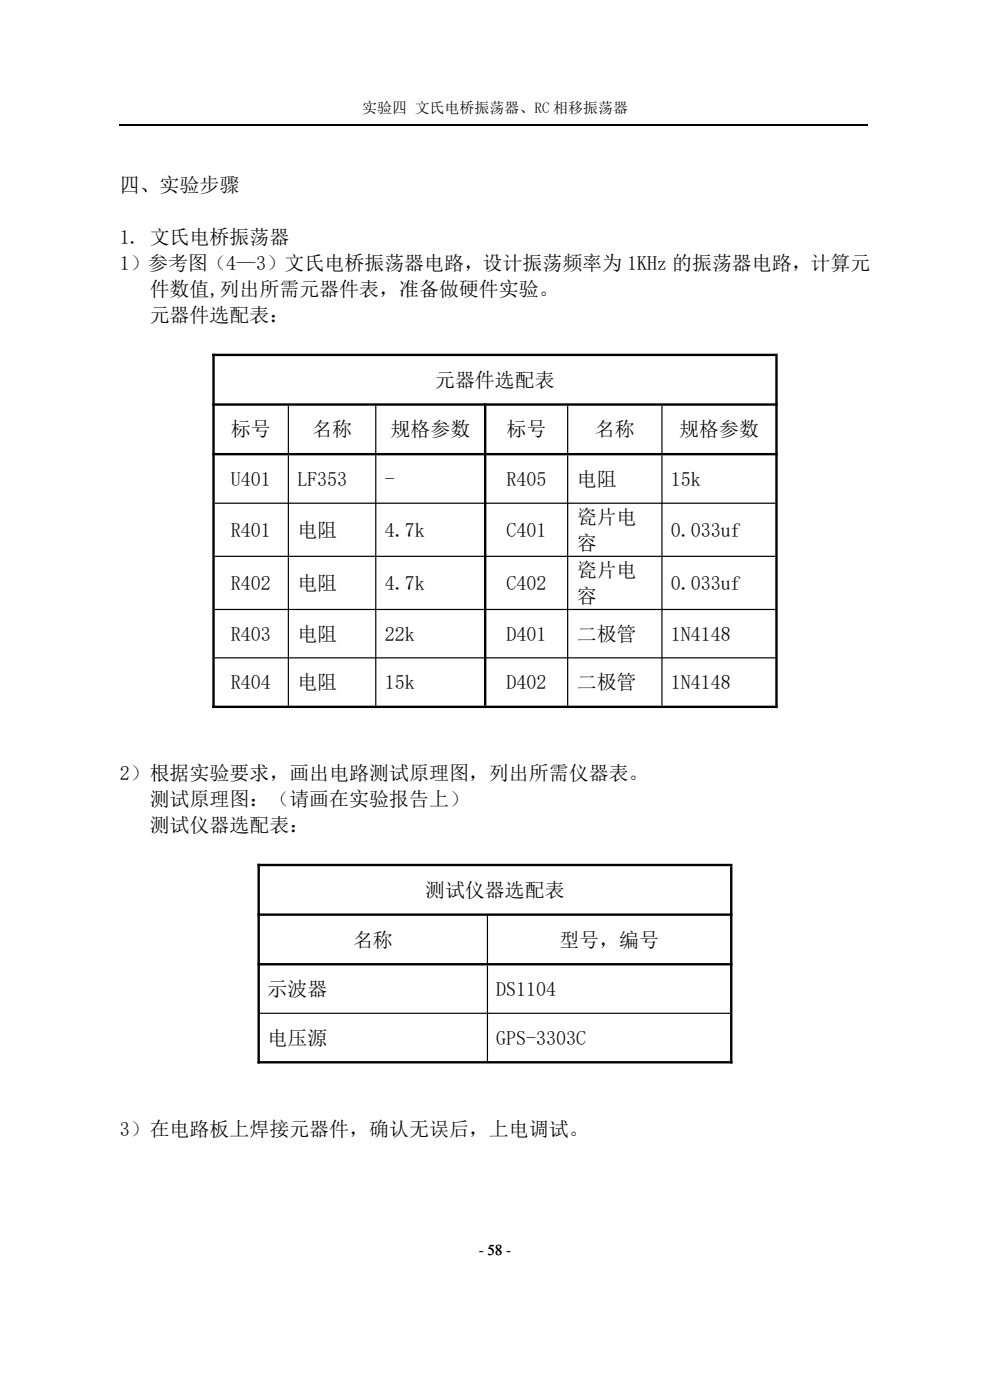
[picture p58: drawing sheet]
<svg xmlns="http://www.w3.org/2000/svg" width="210mm" height="297mm" viewBox="0 0 210 297" stroke-linecap="round" stroke-linejoin="round" font-family="sans-serif">
<defs><g id="words">
<g font-size="4.2">
<text x="25.4" y="40.8">四、实验步骤</text>
<text x="25.4" y="51.8">1. 文氏电桥振荡器</text>
<text x="25.4" y="57.3">1）参考图（4—3）文氏电桥振荡器电路，设计振荡频率为 1KHz 的振荡器电路，计算元</text>
<text x="31.7" y="62.8">件数值,列出所需元器件表，准备做硬件实验。</text>
<text x="31.7" y="68.3">元器件选配表：</text>
<text x="92.3" y="82.1">元器件选配表</text>
<text x="49" y="92.6">标号</text>
<text x="66.2" y="92.6">名称</text>
<text x="82.8" y="92.6">规格参数</text>
<text x="107.4" y="92.6">标号</text>
<text x="126.2" y="92.6">名称</text>
<text x="144.1" y="92.6">规格参数</text>
<text x="49" y="103.1">U401</text>
<text x="63.1" y="103.1">LF353</text>
<text x="81.6" y="103.1">-</text>
<text x="107.4" y="103.1">R405</text>
<text x="122.3" y="103.1">电阻</text>
<text x="142.3" y="103.1">15k</text>
<text x="49" y="113.9">R401</text>
<text x="63.1" y="113.9">电阻</text>
<text x="81.6" y="113.9">4.7k</text>
<text x="107.4" y="113.9">C401</text>
<text x="122.3" y="111.2">瓷片电</text>
<text x="142.3" y="113.9">0.033uf</text>
<text x="122.3" y="116.7">容</text>
<text x="49" y="125.2">R402</text>
<text x="63.1" y="125.2">电阻</text>
<text x="81.6" y="125.2">4.7k</text>
<text x="107.4" y="125.2">C402</text>
<text x="122.3" y="122.4">瓷片电</text>
<text x="142.3" y="125.2">0.033uf</text>
<text x="122.3" y="127.9">容</text>
<text x="49" y="135.9">R403</text>
<text x="63.1" y="135.9">电阻</text>
<text x="81.6" y="135.9">22k</text>
<text x="107.4" y="135.9">D401</text>
<text x="122.3" y="135.9">二极管</text>
<text x="142.3" y="135.9">1N4148</text>
<text x="49" y="146.2">R404</text>
<text x="63.1" y="146.2">电阻</text>
<text x="81.6" y="146.2">15k</text>
<text x="107.4" y="146.2">D402</text>
<text x="122.3" y="146.2">二极管</text>
<text x="142.3" y="146.2">1N4148</text>
<text x="25.4" y="165.5">2）根据实验要求，画出电路测试原理图，列出所需仪器表。</text>
<text x="31.7" y="171">测试原理图：（请画在实验报告上）</text>
<text x="31.7" y="176.5">测试仪器选配表：</text>
<text x="90.2" y="190.3">测试仪器选配表</text>
<text x="74.9" y="200.8">名称</text>
<text x="118.7" y="200.8">型号，编号</text>
<text x="56.8" y="211.3">示波器</text>
<text x="105.3" y="211.3">DS1104</text>
<text x="56.8" y="221.6">电压源</text>
<text x="105.3" y="221.6">GPS-3303C</text>
<text x="25.4" y="240.9">3）在电路板上焊接元器件，确认无误后，上电调试。</text>
</g>
<g font-size="3.2">
<text x="76.8" y="23.9">实验四 文氏电桥振荡器、RC 相移振荡器</text>
<text x="101.6" y="266.3">- 58 -</text>
</g>
</g></defs>
<g fill="none" stroke="#000" stroke-width=".51">
<path d="M45 75.3h120M45.3 75v75.2M164.7 75.5v74.7M45 85.8h120M45 96.4h120M102.9 85.6v64.1M45 150h120M54.6 183.5h100.8M54.6 194h100.8M54.9 183.3v42.3M155.1 183.8v41.8M54.6 204.6h100.8"/>
<path d="M54.6 225.4h100.8"/>
</g>
<g fill="none" stroke="#000" stroke-width=".25">
<path d="M61.2 86.1v10M61.2 96.6v53.1M79.7 86.1v10M79.7 96.6v53.1M120.4 86.1v10M120.4 96.6v53.1M140.4 86.1v10M140.4 96.6v53.1M45.6 106.8h118.9M45.6 118h118.9M45.6 129.3h118.9M45.6 139.6h118.9"/>
<path d="M103.4 194.3v10M55.1 215h99.8M103.4 204.8v20.3"/>
</g>
<path d="M25.4 26.5h158.7" fill="none" stroke="#000" stroke-width=".26"/>
<use href="#words"/>
</svg>
